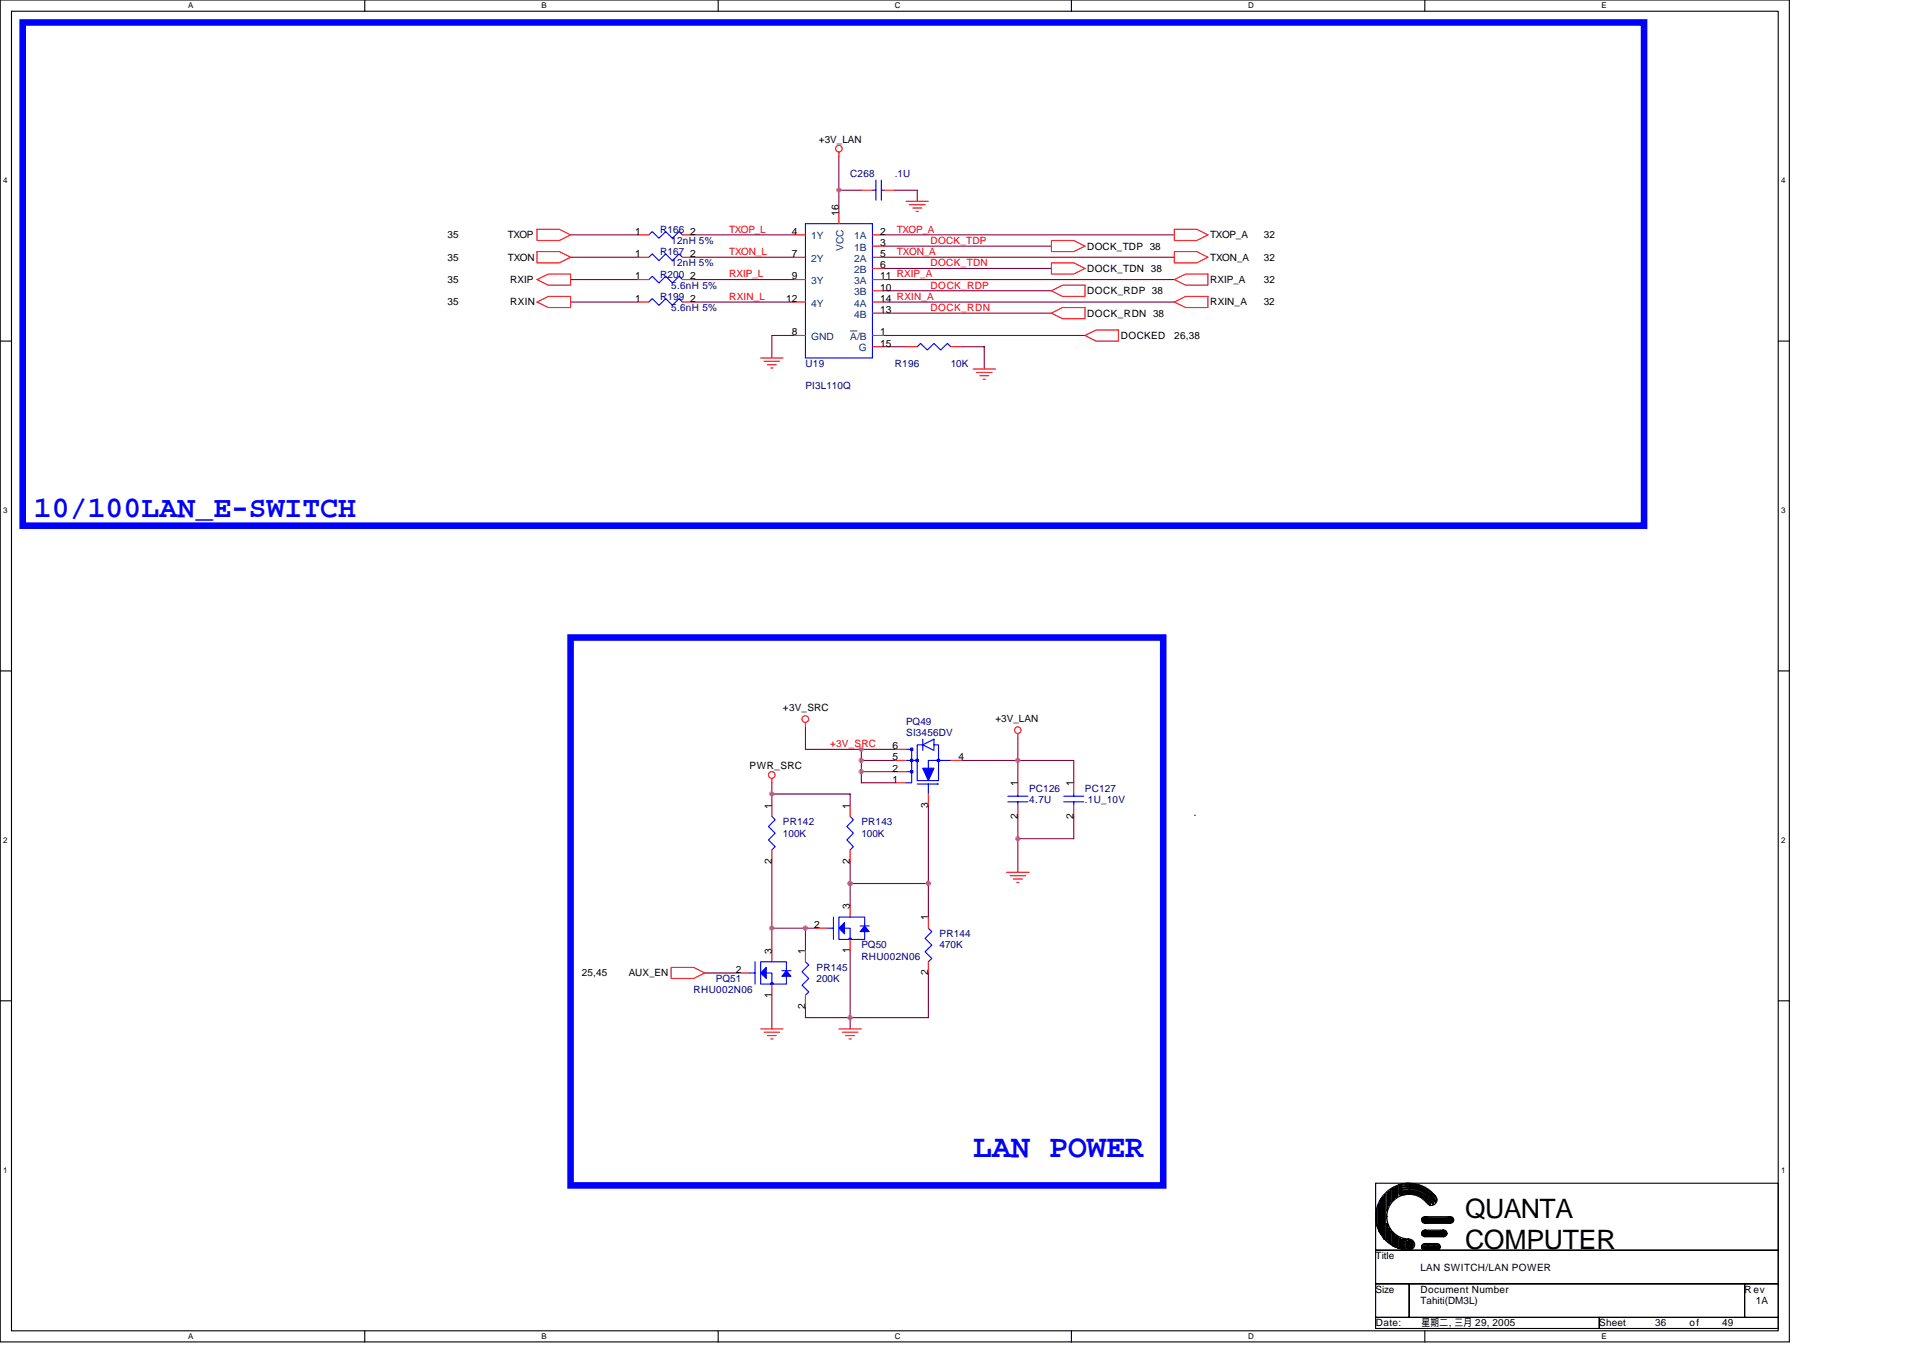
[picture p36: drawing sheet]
<svg xmlns="http://www.w3.org/2000/svg" width="297mm" height="210mm" viewBox="0 0 297 210" stroke-linecap="round" stroke-linejoin="round" font-family="sans-serif">
<defs><g id="words">
<text font-size="5" fill="#00f" x="150.3" y="178.7">LAN POWER</text>
<text font-size="4.7" fill="#00f" x="5.2" y="79.9">10/100LAN_E-SWITCH</text>
<g font-size="4.1">
<text x="226.3" y="188.2">QUANTA</text>
<text x="226.3" y="192.9">COMPUTER</text>
</g>
<g font-size="1.5">
<text x="126.5" y="22.1">+3V_LAN</text>
<text x="129.6" y="33.3" transform="rotate(-90 129.6 33.3)">16</text>
<text x="69.1" y="36.8">35</text>
<text x="69.1" y="40.3">35</text>
<text x="78.4" y="40.3">TXON</text>
<text x="78.5" y="36.8">TXOP</text>
<text x="98.1" y="39.7">1</text>
<text x="98.1" y="36.3">1</text>
<text x="106.6" y="39.7">2</text>
<text x="106.6" y="36.3">2</text>
<text x="122.3" y="36.3">4</text>
<text x="122.3" y="39.7">7</text>
<text x="136" y="36.3">2</text>
<text x="136" y="38">3</text>
<text x="136" y="39.7">5</text>
<text x="136" y="41.4">6</text>
<text x="167.9" y="42">DOCK_TDN 38</text>
<text x="167.9" y="38.5">DOCK_TDP 38</text>
<text x="186.9" y="36.8">TXOP_A</text>
<text x="186.9" y="40.3">TXON_A</text>
<text x="195.2" y="36.8">32</text>
<text x="195.2" y="40.3">32</text>
<text x="69.1" y="43.7">35</text>
<text x="69.1" y="47.2">35</text>
<text x="78.8" y="43.7">RXIP</text>
<text x="78.8" y="47.2">RXIN</text>
<text x="98.1" y="46.6">1</text>
<text x="98.1" y="43.2">1</text>
<text x="106.6" y="46.6">2</text>
<text x="106.6" y="43.2">2</text>
<text x="121.4" y="46.6">12</text>
<text x="122.3" y="43.2">9</text>
<text x="136" y="43.2">11 RXIP_A</text>
<text x="136" y="44.9">10</text>
<text x="136" y="46.6">14 RXIN_A</text>
<text x="167.9" y="45.4">DOCK_RDP 38</text>
<text x="186.9" y="47.2">RXIN_A</text>
<text x="186.9" y="43.7">RXIP_A</text>
<text x="195.2" y="47.2">32</text>
<text x="195.2" y="43.7">32</text>
<text x="122.3" y="51.8">8</text>
<text x="136" y="48.3">13</text>
<text x="136" y="53.5">15</text>
<text x="136" y="51.8">1</text>
<text x="167.9" y="48.9">DOCK_RDN 38</text>
<text x="173.1" y="52.4">DOCKED</text>
<text x="181.4" y="52.4">26,38</text>
<text x="120.9" y="109.9">+3V_SRC</text>
<text x="153.8" y="111.6">+3V_LAN</text>
<text x="115.8" y="118.9">PWR_SRC</text>
<text x="137.9" y="115.7">6</text>
<text x="137.9" y="117.4">5</text>
<text x="137.9" y="119.2">2</text>
<text x="148.1" y="117.4">4</text>
<text x="119.2" y="124.9" transform="rotate(-90 119.2 124.9)">1</text>
<text x="131.3" y="124.9" transform="rotate(-90 131.3 124.9)">1</text>
<text x="137.9" y="120.9">1</text>
<text x="143.4" y="124.7" transform="rotate(-90 143.4 124.7)">3</text>
<text x="157.2" y="121.4" transform="rotate(-90 157.2 121.4)">1</text>
<text x="165.8" y="121.4" transform="rotate(-90 165.8 121.4)">1</text>
<text x="157.2" y="126.5" transform="rotate(-90 157.2 126.5)">2</text>
<text x="165.8" y="126.5" transform="rotate(-90 165.8 126.5)">2</text>
<text x="119.2" y="133.4" transform="rotate(-90 119.2 133.4)">2</text>
<text x="131.3" y="133.4" transform="rotate(-90 131.3 133.4)">2</text>
<text x="125.8" y="143.3">2</text>
<text x="131.3" y="140.4" transform="rotate(-90 131.3 140.4)">3</text>
<text x="143.4" y="142.2" transform="rotate(-90 143.4 142.2)">1</text>
<text x="119.2" y="147.3" transform="rotate(-90 119.2 147.3)">3</text>
<text x="124.4" y="147.3" transform="rotate(-90 124.4 147.3)">1</text>
<text x="131.3" y="147.2" transform="rotate(-90 131.3 147.2)">1</text>
<text x="89.9" y="150.8">25,45</text>
<text x="97.1" y="150.8">AUX_EN</text>
<text x="113.7" y="150.3">2</text>
<text x="119.2" y="154.1" transform="rotate(-90 119.2 154.1)">1</text>
<text x="124.4" y="155.8" transform="rotate(-90 124.4 155.8)">2</text>
<text x="143.4" y="150.6" transform="rotate(-90 143.4 150.6)">2</text>
<text x="212.5" y="194.5">Title</text>
<text x="219.4" y="196.2">LAN SWITCH/LAN POWER</text>
<text x="212.5" y="199.7">Size</text>
<text x="219.4" y="199.7">Document Number</text>
<text x="219.4" y="201.4">Tahiti(DM3L)</text>
<text x="269.5" y="199.7">Rev</text>
<text x="271.2" y="201.4">1A</text>
<text x="212.5" y="204.9">Date:</text>
<text x="219.6" y="204.9">星期二, 三月 29, 2005</text>
<text x="247" y="204.9">Sheet</text>
<text x="255.7" y="204.9">36</text>
<text x="261" y="204.9">of</text>
<text x="266" y="204.9">49</text>
</g>
<g font-size="1.5" fill="#000080">
<text x="131.3" y="27.3">C268</text>
<text x="138.2" y="27.3">.1U</text>
<text x="102" y="35.9">R166</text>
<text x="102" y="39.4">R167</text>
<text x="103.7" y="41.1">12nH 5%</text>
<text x="103.7" y="37.7">12nH 5%</text>
<text x="102" y="46.3">R199</text>
<text x="102" y="42.9">R200</text>
<text x="103.7" y="44.6">5.6nH 5%</text>
<text x="103.7" y="48">5.6nH 5%</text>
<text x="124.4" y="56.7">U19</text>
<text x="138.2" y="56.7">R196</text>
<text x="146.8" y="56.7">10K</text>
<text x="124.4" y="60.1">PI3L110Q</text>
<text x="140" y="112">PQ49</text>
<text x="140" y="113.7">SI3456DV</text>
<text x="159" y="122.3">PC126</text>
<text x="159" y="124">4.7U</text>
<text x="167.6" y="122.3">PC127</text>
<text x="167.6" y="124">.1U_10V</text>
<text x="120.9" y="127.5">PR142</text>
<text x="120.9" y="129.2">100K</text>
<text x="133.1" y="127.5">PR143</text>
<text x="133.1" y="129.2">100K</text>
<text x="126.1" y="149.9">PR145</text>
<text x="133.1" y="146.5">PQ50</text>
<text x="133.1" y="148.2">RHU002N06</text>
<text x="145.1" y="144.8">PR144</text>
<text x="145.1" y="146.5">470K</text>
<text x="107.1" y="153.4">RHU002N06</text>
<text x="110.6" y="151.7">PQ51</text>
<text x="126.1" y="151.7">200K</text>
</g>
<g font-size="1.5" fill="#f00">
<text x="112.6" y="35.9">TXOP_L</text>
<text x="138.6" y="35.9">TXOP_A</text>
<text x="112.6" y="39.4">TXON_L</text>
<text x="138.6" y="39.4">TXON_A</text>
<text x="143.7" y="41.1">DOCK_TDN</text>
<text x="143.7" y="37.7">DOCK_TDP</text>
<text x="112.6" y="42.8">RXIP_L</text>
<text x="112.6" y="46.3">RXIN_L</text>
<text x="143.7" y="44.6">DOCK_RDP</text>
<text x="143.7" y="48">DOCK_RDN</text>
<text x="128.2" y="115.4">+3V_SRC</text>
</g>
<g font-size="1.5" fill="#004080">
<text x="125.3" y="37">1Y</text>
<text x="125.3" y="40.4">2Y</text>
<text x="130.3" y="38.8" transform="rotate(-90 130.3 38.8)">VCC</text>
<text x="131.9" y="37">1A</text>
<text x="131.9" y="38.7">1B</text>
<text x="131.9" y="40.4">2A</text>
<text x="125.3" y="43.9">3Y</text>
<text x="125.3" y="47.3">4Y</text>
<text x="131.9" y="42.2">2B</text>
<text x="131.9" y="43.9">3A</text>
<text x="131.9" y="45.6">3B</text>
<text x="131.9" y="47.3">4A</text>
<text x="125.3" y="52.5">GND</text>
<text x="131.3" y="52.5">A/B</text>
<text x="131.9" y="49.1">4B</text>
<text x="132.7" y="54.3">G</text>
</g>
<g font-size="1.2">
<text x="29.1" y="1.3">A</text>
<text x="83.6" y="1.3">B</text>
<text x="138.2" y="1.3">C</text>
<text x="192.8" y="1.3">D</text>
<text x="247.4" y="1.3">E</text>
<text x=".5" y="28.3">4</text>
<text x="275.1" y="28.3">4</text>
<text x=".5" y="79.2">3</text>
<text x="275.1" y="79.2">3</text>
<text x=".5" y="130.2">2</text>
<text x="275.1" y="130.2">2</text>
<text x=".5" y="181.1">1</text>
<text x="275.1" y="181.1">1</text>
<text x="29.1" y="206.8">A</text>
<text x="83.6" y="206.8">B</text>
<text x="138.2" y="206.8">C</text>
<text x="192.8" y="206.8">D</text>
<text x="247.4" y="206.8">E</text>
</g>
</g></defs>
<path d="M0 0h276.4v207.3h-276.4zM1.8 1.7h272.9v203.8h-272.9z" fill="none" stroke="#000" stroke-width=".17"/>
<g fill="#fff">
<path d="M29.1 .2h.7v1.4h-.7z"/>
<path d="M29.1 205.7h.7v1.4h-.7z"/>
</g>
<path d="M56.3 0v1.7M56.3 205.5v1.8" fill="none" stroke="#000" stroke-width=".17"/>
<g fill="#fff">
<path d="M83.6 .2h.8v1.4h-.8z"/>
<path d="M83.6 205.7h.8v1.4h-.8z"/>
</g>
<path d="M110.9 0v1.7M110.9 205.5v1.8" fill="none" stroke="#000" stroke-width=".17"/>
<g fill="#fff">
<path d="M138.2 .2h.9v1.4h-.9z"/>
<path d="M138.2 205.7h.9v1.4h-.9z"/>
</g>
<path d="M165.5 0v1.7M165.5 205.5v1.8" fill="none" stroke="#000" stroke-width=".17"/>
<g fill="#fff">
<path d="M192.8 .2h.8v1.4h-.8z"/>
<path d="M192.8 205.7h.8v1.4h-.8z"/>
</g>
<path d="M220.1 0v1.7M220.1 205.5v1.8" fill="none" stroke="#000" stroke-width=".17"/>
<g fill="#fff">
<path d="M247.4 .2h.8v1.4h-.8z"/>
<path d="M247.4 205.7h.8v1.4h-.8z"/>
<path d="M.5 27.2h.6v1.4h-.6z"/>
<path d="M275.1 27.2h.7v1.4h-.7z"/>
<path d="M.5 78.1h.6v1.4h-.6z"/>
<path d="M275.1 78.1h.7v1.4h-.7z"/>
</g>
<path d="M0 52.7h1.8M274.7 52.7h1.7" fill="none" stroke="#000" stroke-width=".17"/>
<g fill="#fff">
<path d="M.5 129.1h.6v1.4h-.6z"/>
<path d="M275.1 129.1h.7v1.4h-.7z"/>
</g>
<path d="M0 103.6h1.8M274.7 103.6h1.7" fill="none" stroke="#000" stroke-width=".17"/>
<g fill="#fff">
<path d="M.5 180h.6v1.4h-.6z"/>
<path d="M275.1 180h.7v1.4h-.7z"/>
</g>
<g fill="none" stroke="#000" stroke-width=".17">
<path d="M0 154.6h1.8M274.7 154.6h1.7M212.5 182.8h62.2v10.3h-62.2zM212.5 193.1h62.2v5.2h-62.2zM212.5 198.3h5.2v5.2h-5.2zM212.7 186.7v2.4l.1 .6v-3.5l.2-.3v4.3l.2 .2v-4.9l.2-.3v5.5l.1 .2v-5.9l.2-.2v6.6M213.9 191.4v-6.8l.2-.1v7.1h.1v-2.6l.2 .3v2.4l.2 .2v-2.2l.1 .3v2.1l.2 .1v-2l.2 .2v2h.2v-1.9l.1 .2v1.9h.2v-1.7l.2 .1v1.6l.1 .2v-1.8l.2 .2v1.6h.2v-1.4M214.2 184.1v3l.2-.6v-2.4l.2-.1v2.2l.1-.2v-2.2l.2-.2v2.1l.2-.2v-2.1h.2v1.9l.1-.1v-1.8l.2-.1v1.7l.2-.2v-1.5l.1-.2v1.7M216.3 184.2a4 4 0 0 1 4.8 1.7M216.3 184a4.2 4.2 0 0 1 5.1 2.1M216.3 183.8a4.3 4.3 0 0 1 5.2 2.3M216.3 183.6a4.5 4.5 0 0 1 5.2 2.1"/>
<path d="M216.3 183.5a4.7 4.7 0 0 1 5.4 2.2M216.3 183.1a4.9 4.9 0 0 1 5.7 2.2M216.3 191.2v.2h.2v1.4h.1v-1.4h.2v1.5h-.3l.5-1.5M216.3 182.9v1.7l-.2-.1v-1.4zM216.3 184.6a3.6 3.6 0 0 1 4.5 1.6M216.3 184.4a3.8 3.8 0 0 1 4.7 1.8M216.4 183.2a4.8 4.8 0 0 1 5.4 2.3M216.5 183.1v1.4M217 191.4h.1M217 191.4v1.5l.2-.1v-1.4l.1 .3v1.2h.2v-1.3h.2v1.3h.1v-1.3h.2v1.3l.2-.1v-1.1l.2 .2v.7M217.7 182.8l-1.6 .2M217.7 184.5l-1.3 .1"/>
<path d="M217.7 198.3h51.8v5.2h-51.8zM219.7 188.1h4.7v.2h-4.8v.1h5l-.2 .2h-4.7l.2 .2h4.5M219.7 190.2h3.7v.2h-3.7l-.1 .1h3.9l-.1 .2h-3.8l.3 .2h3.3M219.7 192.2h2.6v.2h-2.7v.2h2.9l-.2 .2h-2.7l.3 .1h2.4M220.1 192.1h1.9M220.1 193.1h1.9M220.1 191h2.9M220.1 190h2.9M220.1 189h4M220.1 187.9h4M220.3 185.7a3.4 3.4 0 0 0-3.8-1 3.4 3.4 0 0 0-2.3 3.2 3.4 3.4 0 0 0 3.5 3.5M221.7 184.7a5.2 5.2 0 0 0-5.7-1.7 5.2 5.2 0 0 0-3.5 4.9v-.1a5.2 5.2 0 0 0 5.2 5.3"/>
<path d="M269.5 198.3h5.2v5.2h-5.2zM212.5 203.5h34.5v1.7h-34.5zM247 203.5h27.7v1.7h-27.7z"/>
<circle cx="217.7" cy="192.2" r=".85"/>
<circle cx="220.1" cy="190.5" r=".51"/>
<circle cx="220.1" cy="188.4" r=".51"/>
<circle cx="220.1" cy="192.6" r=".51"/>
<circle cx="221.1" cy="185.3" r=".86"/>
<circle cx="222" cy="192.6" r=".51"/>
<circle cx="223" cy="190.5" r=".51"/>
<circle cx="224" cy="188.4" r=".51"/>
</g>
<g fill="none" stroke="#800040" stroke-width=".17">
<path d="M88.1 36.3h10.4M88.1 39.7h10.4M107.1 36.3h15.6M107.1 39.7h15.6M129.6 24.2v5.2h3.5M129.6 29.4v3.4M136.5 36.3h44.9M136.5 38h25.9M136.5 39.7h44.9M138.2 29.4h3.5v1.7M88.1 46.7h10.4M88.1 43.2h10.4"/>
<path d="M107.1 46.7h15.6M107.1 43.2h15.6M122.7 51.8h-3.5v3.5M136.5 51.8h31.1M136.5 44.9h25.9M136.5 46.7h44.9M136.5 41.5h25.9M136.5 53.6h3.5M136.5 43.2h44.9M136.5 48.4h25.9M148.6 53.6h3.4v3.4M124.4 112.3v3.4h13.8"/>
<path d="M133.1 117.5h5.1M133.1 115.7v5.2h5.1M133.1 119.2h5.1M148.6 117.5h17.3v3.4M157.2 114v6.9M119.2 120.9v3.5M119.2 133v13.8M119.2 122.6h12.1v1.8M131.3 136.5h12.1M131.3 133v6.9M143.4 124.4v17.2M157.2 126.1v3.4h8.7v-3.4"/>
<path d="M157.2 129.5v5.2M184.5 125.9h.2M108.9 150.3h5.1M119.2 153.7v5.2M119.2 143.4h6.9M124.4 143.4v3.4M131.3 146.8v12.1M143.4 150.3v6.9h-19v-1.8"/>
</g>
<g fill="none" stroke="#f00" stroke-width=".17">
<path d="M82.9 38.9h3.5l1.7 .8-1.7 .9h-3.5zM82.9 35.4h3.5l1.7 .9-1.7 .8h-3.5zM98.5 39.7h1.7M98.5 36.3h1.7M105.4 39.7h1.7M105.4 36.3h1.7M122.7 39.7h1.7M122.7 36.3h1.7M129.6 23.5v.7M129.6 32.8v1.7M133.1 29.4h1.7M134.8 39.7h1.7"/>
<path d="M134.8 36.3h1.7M134.8 38h1.7M136.5 29.4h1.7M140 31.1h3.4M140.5 31.6h2.4M141 32.1h1.4M141.5 32.7h.4M162.4 37.1h3.5l1.7 .9-1.7 .9h-3.5zM181.4 35.4h3.5l1.7 .9-1.7 .8h-3.5zM181.4 38.9h3.5l1.7 .8-1.7 .9h-3.5zM82.9 43.2l1.8-.9h3.4v1.7h-3.4zM82.9 46.7l1.8-.9h3.4v1.7h-3.4z"/>
<path d="M98.5 46.7h1.7M98.5 43.2h1.7M105.4 46.7h1.7M105.4 43.2h1.7M117.5 55.3h3.4M118 55.8h2.4M118.5 56.3h1.4M119.1 56.8h.3M122.7 46.7h1.7M122.7 43.2h1.7M122.7 51.8h1.7M134.8 46.7h1.7"/>
<path d="M134.8 43.2h1.7M134.8 53.6h1.7M134.8 41.5h1.7M134.8 44.9h1.7M134.8 48.4h1.7M134.8 51.8h1.7M140 53.6h1.7M146.9 53.6h1.7M150.3 57h3.5M150.8 57.5h2.4M151.4 58h1.3M151.9 58.6h.3"/>
<path d="M162.4 40.6h3.5l1.7 .9-1.7 .8h-3.5zM162.4 44.9l1.7-.9h3.5v1.8h-3.5zM162.4 48.4l1.7-.9h3.5v1.7h-3.5zM167.6 51.8l1.7-.8h3.5v1.7h-3.5zM181.4 46.7l1.7-.9h3.5v1.7h-3.5zM181.4 43.2l1.7-.9h3.5v1.7h-3.5zM124.4 111.6v.7M138.2 115.7h1.8M138.2 117.5h1.8M138.2 119.2h1.8M146.9 117.5h1.7M157.2 113.3v.7"/>
<path d="M119.2 120.2v.7M119.2 124.4v1.7M119.2 131.3v1.7M131.3 124.4v1.7M131.3 131.3v1.7M131.3 139.9v1.7M138.2 120.9h1.8M143.4 122.6v1.8M155.5 134.7h3.5M156 135.3h2.4M156.5 135.8h1.4M157.1 136.3h.3"/>
<path d="M157.2 120.9v1.7M157.2 124.4v1.7M165.9 120.9v1.7M165.9 124.4v1.7M103.7 149.4h3.4l1.8 .9-1.8 .8h-3.4zM114 150.3h1.8M117.5 158.9h3.4M118 159.4h2.4M118.5 160h1.4M119.2 146.8v1.7M119.2 152v1.7M124.4 146.8v1.7"/>
<path d="M124.4 153.7v1.7M126.1 143.4h1.8M129.6 158.9h3.5M130.1 159.4h2.4M130.6 160h1.4M131.3 145.1v1.7M143.4 141.6v1.8M143.4 148.5v1.8M119.1 160.5h.3M131.1 160.5h.4"/>
<circle cx="129.6" cy="23" r=".51"/>
<circle cx="119.2" cy="119.7" r=".51"/>
<circle cx="124.4" cy="111.1" r=".51"/>
<circle cx="157.2" cy="112.8" r=".51"/>
</g>
<path d="M3.5 3.5h250.5v77.7h-250.5zM88.1 98.5h91.6v84.6h-91.6z" fill="none" stroke="#00f" stroke-width="1"/>
<g fill="none" stroke="#00f" stroke-width=".17">
<path d="M100.2 39.7l.6-.5 1 1.1 1-1.1 1.1 1.1 1-1.1 .5 .5M100.2 36.3l.6-.5 1 1 1-1 1.1 1 1-1 .5 .5M124.4 34.5h10.4v20.8h-10.4zM134.8 29.4h.5M135.3 27.8v3.1M136.1 29.4h.4M136.1 27.8v3.1M100.2 46.7l.6-.6 1 1.1 1-1.1 1.1 1.1 1-1.1 .5 .6M100.2 43.2l.6-.5 1 1 1-1 1.1 1 1-1 .5 .5M141.7 53.6l.5-.6 1 1.1 1.1-1.1 1 1.1 1-1.1 .6 .6M140 117.5h1v-.2h-.4v.3h.4v-.1h-.2M140 115.7h.8v3.5h-.8"/>
<path d="M140.6 115.5h.4v.4h-.4zM140.6 119h.4v.4h-.4v-.4h.2v1.9h-.8M141 117.5h.7M141.5 117.3h.4v.3h-.4zM142.5 114.2v1.7M142.5 115l1.8-.8v1.5M144.3 115h.7v5.6h-3.3v-5.6h.8l1.8 .9M144.8 117.3h.3v.3h-.3zM146.9 117.5h-3.5v1.2M119.2 126.1l.5 .5-1 1.1 1 1-1 1 1 1.1-.5 .5M131.3 126.1l.5 .5-1 1.1 1 1-1 1 1 1.1-.5 .5M141.7 121.1h3.3"/>
<path d="M143.4 121.1v1.5M155.7 123.8h3.1M155.7 123h3.1M157.2 122.6v.4M157.2 123.8v.6M164.3 123.8h3.1M164.3 123h3.1M165.9 122.6v.4M165.9 123.8v.6M115.8 150.3h.8M116.6 148.5v3.5M120.8 149.9h1.4"/>
<path d="M121.5 149.9v-1.4h-4v3.5h1.7v-1.7h-.8M121.5 150.8v1.2h-2.3h.2v-.2h-.3v.2M124.4 148.5l.5 .6-1 1 1 1-1 1.1 1 1-.5 .5M127.9 143.4h.8M128.7 141.6v3.5M132.9 143h1.4M133.6 143v-1.4h-4v3.5h1.7v-1.7h-.9M133.6 143.9v1.2h-2.3h.2v-.2h-.4v.2M143.4 143.4l.5 .5-1 1 1 1.1-1 1 1 1-.5 .5"/>
</g>
<g fill="#00f" stroke="#00f" stroke-width=".17">
<path d="M142.5 118.7h1.8l-.9 1.9z" fill-rule="evenodd"/>
<path d="M118.4 149.4v1.7l-.9-.8z" fill-rule="evenodd"/>
<path d="M121.5 149.9l.7 .9h-1.4z" fill-rule="evenodd"/>
<path d="M129.6 143.4l.8-.9v1.7z" fill-rule="evenodd"/>
<path d="M133.6 143l.7 .9h-1.4z" fill-rule="evenodd"/>
</g>
<path d="M131.3 51.1h1.1" fill="none" stroke="#004080" stroke-width=".15"/>
<g fill="#f0f" stroke="#f0f" stroke-width=".17">
<circle cx="129.6" cy="29.4" r=".34"/>
<circle cx="131.3" cy="136.4" r=".34"/>
<circle cx="119.2" cy="143.4" r=".34"/>
<circle cx="124.4" cy="143.4" r=".34"/>
<circle cx="119.2" cy="122.6" r=".33"/>
<circle cx="131.3" cy="157.2" r=".33"/>
<circle cx="157.2" cy="117.5" r=".34"/>
<circle cx="133" cy="117.5" r=".34"/>
<circle cx="157.2" cy="129.5" r=".34"/>
<circle cx="143.4" cy="136.4" r=".34"/>
<circle cx="133" cy="119.2" r=".34"/>
<circle cx="133" cy="115.7" r=".34"/>
</g>
<use href="#words"/>
</svg>
